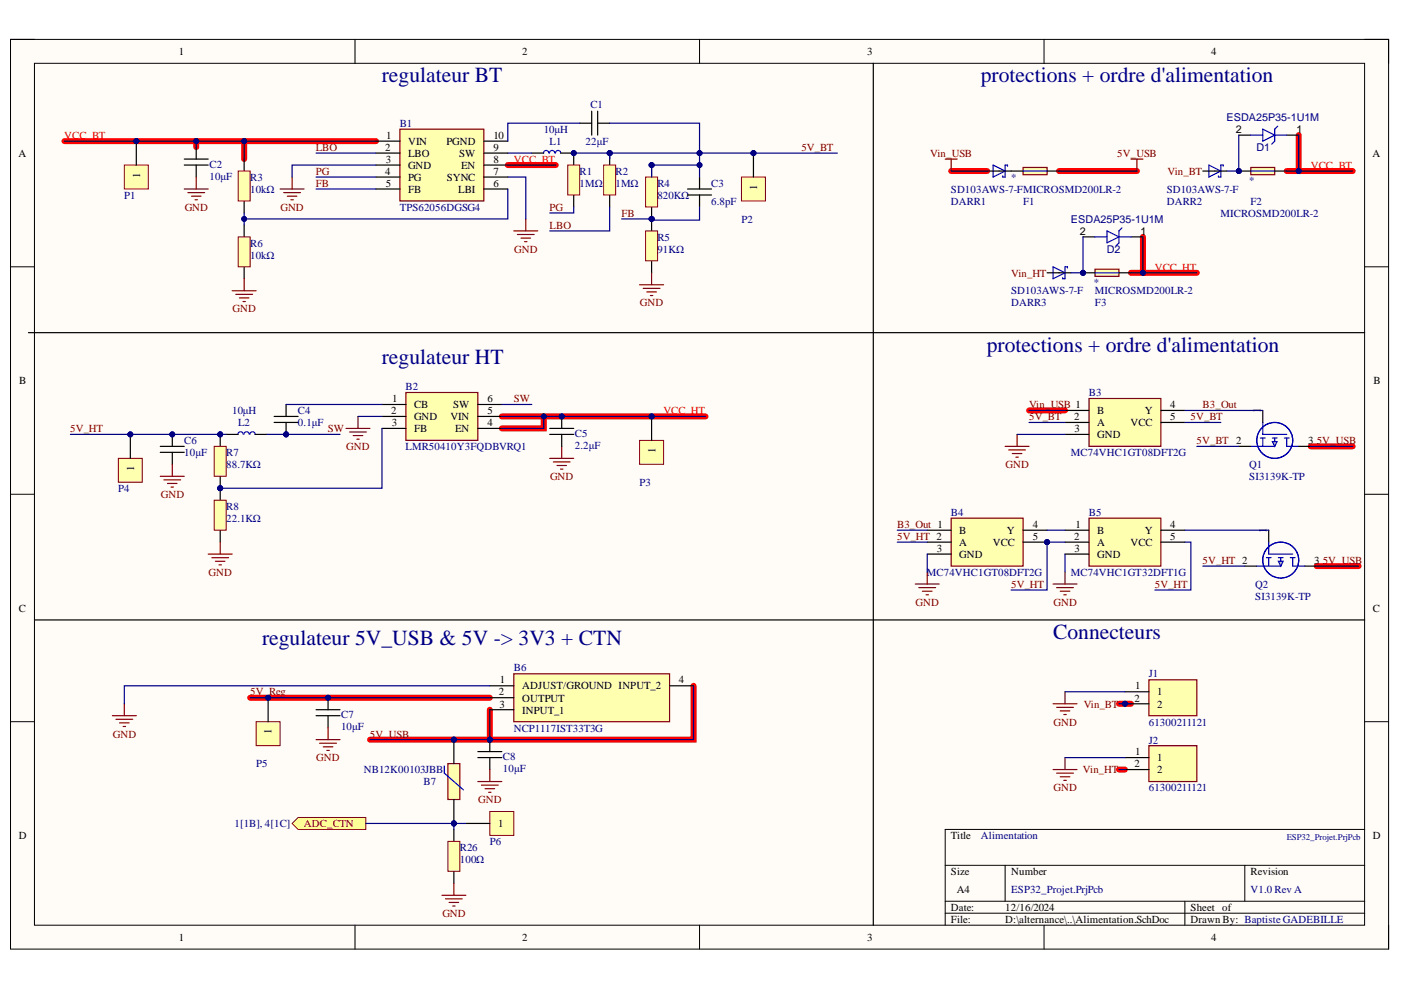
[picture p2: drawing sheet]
<svg xmlns="http://www.w3.org/2000/svg" width="297mm" height="210mm" viewBox="0 0 297 210" stroke-linecap="round" stroke-linejoin="round" font-family="sans-serif">
<defs><g id="words">
<g font-size="4.6" fill="#000080">
<text x="80.9" y="17.5">regulateur BT</text>
<text x="208" y="17.5">protections + ordre d'alimentation</text>
<text x="80.9" y="77.1">regulateur HT</text>
<text x="209.2" y="74.6">protections + ordre d'alimentation</text>
<text x="55.6" y="136.8">regulateur 5V_USB &amp; 5V -&gt; 3V3 + CTN</text>
<text x="223.3" y="135.5">Connecteurs</text>
</g>
<g font-size="2.3">
<text x="37.9" y="11.7">1</text>
<text x="110.7" y="11.7">2</text>
<text x="183.9" y="11.7">3</text>
<text x="256.8" y="11.7">4</text>
<text x="81.9" y="29.5">1</text>
<text x="104.6" y="29.5">10</text>
<text x="262" y="28.2">2</text>
<text x="274.9" y="28.2">1</text>
<text x="3.9" y="33.3">A</text>
<text x="81.7" y="32">2</text>
<text x="81.8" y="34.6">3</text>
<text x="86.5" y="30.8">VIN</text>
<text x="86.5" y="33.3">LBO</text>
<text x="86.5" y="35.8">GND</text>
<text x="94.6" y="30.8">PGND</text>
<text x="97.3" y="33.3">SW</text>
<text x="97.8" y="35.8">EN</text>
<text x="104.6" y="32">9</text>
<text x="104.6" y="34.6">8</text>
<text x="291" y="33.3">A</text>
<text x="29.7" y="37.7" transform="rotate(-90 29.7 37.7)">1</text>
<text x="81.7" y="37.1">4</text>
<text x="81.8" y="39.6">5</text>
<text x="86.5" y="38.4">PG</text>
<text x="86.5" y="40.9">FB</text>
<text x="94.7" y="38.4">SYNC</text>
<text x="97.2" y="40.9">LBI</text>
<text x="104.6" y="37.1">7</text>
<text x="104.6" y="39.6">6</text>
<text x="160.5" y="40.2" transform="rotate(-90 160.5 40.2)">1</text>
<text x="228.9" y="49.8">2</text>
<text x="241.8" y="49.8">1</text>
<text x="4.1" y="81.4">B</text>
<text x="291.2" y="81.4">B</text>
<text x="83" y="87.8">2</text>
<text x="83.1" y="85.2">1</text>
<text x="87.8" y="86.5">CB</text>
<text x="87.8" y="89.1">GND</text>
<text x="95.5" y="89.1">VIN</text>
<text x="96.1" y="86.5">SW</text>
<text x="103.3" y="85.2">6</text>
<text x="103.3" y="87.8">5</text>
<text x="227.7" y="89.1">2</text>
<text x="232.7" y="87.8">B</text>
<text x="242.7" y="87.8">Y</text>
<text x="248.1" y="86.5">4</text>
<text x="248.1" y="89.1">5</text>
<text x="267.2" y="87.5" transform="rotate(-90 267.2 87.5)">1</text>
<text x="83" y="90.4">3</text>
<text x="87.8" y="91.7">FB</text>
<text x="96.5" y="91.7">EN</text>
<text x="103.3" y="90.4">4</text>
<text x="138.9" y="96" transform="rotate(-90 138.9 96)">1</text>
<text x="227.8" y="91.7">3</text>
<text x="232.7" y="90.4">A</text>
<text x="232.7" y="92.9">GND</text>
<text x="239.7" y="90.4">VCC</text>
<text x="277.4" y="94.2">3</text>
<text x="28.4" y="99.9" transform="rotate(-90 28.4 99.9)">1</text>
<text x="203.4" y="113.2">B</text>
<text x="213.5" y="113.2">Y</text>
<text x="219" y="111.9">4</text>
<text x="228" y="111.9">1</text>
<text x="232.7" y="113.2">B</text>
<text x="242.7" y="113.2">Y</text>
<text x="248.1" y="111.9">4</text>
<text x="268.5" y="113" transform="rotate(-90 268.5 113)">1</text>
<text x="198.7" y="117">3</text>
<text x="203.4" y="115.7">A</text>
<text x="203.4" y="118.3">GND</text>
<text x="210.5" y="115.7">VCC</text>
<text x="219" y="114.5">5</text>
<text x="227.7" y="114.5">2</text>
<text x="227.8" y="117">3</text>
<text x="232.7" y="115.7">A</text>
<text x="232.7" y="118.3">GND</text>
<text x="239.7" y="115.7">VCC</text>
<text x="248.1" y="114.5">5</text>
<text x="278.7" y="119.5">3</text>
<text x="4" y="129.7">C</text>
<text x="291.1" y="129.7">C</text>
<text x="105.8" y="147.4">2</text>
<text x="106" y="144.9">1</text>
<text x="110.7" y="146.2">ADJUST/GROUND INPUT_2</text>
<text x="110.7" y="148.8">OUTPUT</text>
<text x="143.9" y="144.9">4</text>
<text x="240.5" y="148.8">2</text>
<text x="240.7" y="146.2">1</text>
<text x="245.3" y="147.4">1</text>
<text x="57.6" y="155.6" transform="rotate(-90 57.6 155.6)">1</text>
<text x="105.9" y="150">3</text>
<text x="110.7" y="151.3">INPUT_1</text>
<text x="245.3" y="150">2</text>
<text x="240.7" y="160.2">1</text>
<text x="245.3" y="161.4">1</text>
<text x="240.5" y="162.7">2</text>
<text x="245.3" y="164">2</text>
<text x="4" y="177.9">D</text>
<text x="105.6" y="175.4">1</text>
<text x="201.6" y="177.9">Title</text>
<text x="291.1" y="177.9">D</text>
<text x="201.6" y="185.5">Size</text>
<text x="214.4" y="185.5">Number</text>
<text x="265.1" y="185.5">Revision</text>
<text x="202.9" y="189.3">A4</text>
<text x="201.6" y="193.1">Date:</text>
<text x="201.6" y="195.7">File:</text>
<text x="213.1" y="193.1">12/16/2024</text>
<text x="213.1" y="195.7">D:\alternance\..\Alimentation.SchDoc</text>
<text x="252.4" y="193.1">Sheet of</text>
<text x="252.4" y="195.7">Drawn By: Baptiste GADEBILLE</text>
<text x="37.9" y="199.5">1</text>
<text x="110.7" y="199.5">2</text>
<text x="183.9" y="199.5">3</text>
<text x="256.8" y="199.5">4</text>
</g>
<g font-size="2.3" fill="#000080">
<text x="125.2" y="22.8">C1</text>
<text x="84.7" y="26.9">B1</text>
<text x="115.3" y="28.1">10μH</text>
<text x="260.1" y="25.7">ESDA25P35-1U1M</text>
<text x="44.4" y="35.6">C2</text>
<text x="116.5" y="30.8">L1</text>
<text x="124.1" y="30.8">22μF</text>
<text x="266.4" y="32">D1</text>
<text x="44.4" y="38.1">10μF</text>
<text x="53" y="38.4">R3</text>
<text x="53" y="40.9">10kΩ</text>
<text x="122.9" y="37.1">R1</text>
<text x="122.9" y="39.6">1MΩ</text>
<text x="130.5" y="37.1">R2</text>
<text x="130.5" y="39.6">1MΩ</text>
<text x="139.4" y="39.6">R4</text>
<text x="150.8" y="39.6">C3</text>
<text x="201.6" y="40.9">SD103AWS-7-FMICROSMD200LR-2</text>
<text x="214.4" y="38.4">*</text>
<text x="247.4" y="40.9">SD103AWS-7-F</text>
<text x="264.9" y="39.1">*</text>
<text x="26.3" y="42.2">P1</text>
<text x="84.7" y="44.7">TPS62056DGSG4</text>
<text x="139.4" y="42.2">820KΩ</text>
<text x="150.8" y="43.4">6.8pF</text>
<text x="157.2" y="47.2">P2</text>
<text x="201.6" y="43.4">DARR1</text>
<text x="216.9" y="43.4">F1</text>
<text x="227.1" y="47.2">ESDA25P35-1U1M</text>
<text x="247.4" y="43.4">DARR2</text>
<text x="258.8" y="46">MICROSMD200LR-2</text>
<text x="265.1" y="43.4">F2</text>
<text x="53" y="52.3">R6</text>
<text x="139.4" y="51">R5</text>
<text x="139.4" y="53.6">91KΩ</text>
<text x="234.7" y="53.6">D2</text>
<text x="53" y="54.8">10kΩ</text>
<text x="214.4" y="65">DARR3</text>
<text x="214.4" y="62.4">SD103AWS-7-F</text>
<text x="231.9" y="60.7">*</text>
<text x="232.1" y="65">F3</text>
<text x="232.1" y="62.4">MICROSMD200LR-2</text>
<text x="86" y="82.7">B2</text>
<text x="230.9" y="84">B3</text>
<text x="49.2" y="87.8">10μH</text>
<text x="63.2" y="87.8">C4</text>
<text x="39.1" y="94.2">C6</text>
<text x="50.5" y="90.4">L2</text>
<text x="63.2" y="90.4">0.1μF</text>
<text x="86" y="95.5">LMR50410Y3FQDBVRQ1</text>
<text x="121.9" y="92.7">C5</text>
<text x="121.9" y="95.2">2.2μF</text>
<text x="39.1" y="96.7">10μF</text>
<text x="48" y="96.7">R7</text>
<text x="48" y="99.3">88.7KΩ</text>
<text x="227.1" y="96.7">MC74VHC1GT08DFT2G</text>
<text x="264.9" y="99.3">Q1</text>
<text x="264.9" y="101.8">SI3139K-TP</text>
<text x="25" y="104.3">P4</text>
<text x="135.6" y="103.1">P3</text>
<text x="48" y="108.1">R8</text>
<text x="48" y="110.7">22.1KΩ</text>
<text x="201.6" y="109.4">B4</text>
<text x="230.9" y="109.4">B5</text>
<text x="196.5" y="122.1">MC74VHC1GT08DFT2G</text>
<text x="227.1" y="122.1">MC74VHC1GT32DFT1G</text>
<text x="266.1" y="124.6">Q2</text>
<text x="266.1" y="127.1">SI3139K-TP</text>
<text x="108.9" y="142.4">B6</text>
<text x="243.6" y="143.6">J1</text>
<text x="72.3" y="152.3">C7</text>
<text x="72.3" y="154.9">10μF</text>
<text x="108.9" y="155.1">NCP1117IST33T3G</text>
<text x="243.6" y="153.8">61300211121</text>
<text x="106.6" y="161.2">C8</text>
<text x="243.6" y="157.6">J2</text>
<text x="54.3" y="162.7">P5</text>
<text x="77.1" y="164">NB12K00103JBB</text>
<text x="89.8" y="166.5">B7</text>
<text x="106.6" y="163.7">10μF</text>
<text x="243.6" y="167.8">61300211121</text>
<text x="49.7" y="175.4">1[1B], 4[1C]</text>
<text x="103.9" y="179.2">P6</text>
<text x="208" y="177.9">Alimentation</text>
<text x="97.5" y="180.5">R26</text>
<text x="97.5" y="183">100Ω</text>
<text x="214.4" y="189.3">ESP32_Projet.PrjPcb</text>
<text x="265.1" y="189.3">V1.0 Rev A</text>
</g>
<g font-size="2.3" fill="#f00">
<text x="13.6" y="29.5">VCC_BT</text>
<text x="108.9" y="34.6">VCC_BT</text>
<text x="277.9" y="35.8">VCC_BT</text>
<text x="244.8" y="57.4">VCC_HT</text>
<text x="140.6" y="87.8">VCC_HT</text>
</g>
<g font-size="2.3" fill="#800000">
<text x="67" y="32">LBO</text>
<text x="169.9" y="32">5V_BT</text>
<text x="197.2" y="33.3">Vin_USB</text>
<text x="236.9" y="33.3">5V_USB</text>
<text x="67" y="37.1">PG</text>
<text x="67" y="39.6">FB</text>
<text x="247.5" y="37.1">Vin_BT</text>
<text x="39.2" y="44.7">GND</text>
<text x="59.5" y="44.7">GND</text>
<text x="116.5" y="44.7">PG</text>
<text x="131.8" y="46">FB</text>
<text x="109" y="53.6">GND</text>
<text x="116.5" y="48.5">LBO</text>
<text x="214.4" y="58.6">Vin_HT</text>
<text x="135.7" y="65">GND</text>
<text x="49.3" y="66.2">GND</text>
<text x="108.9" y="85.2">SW</text>
<text x="218.2" y="89.1">5V_BT</text>
<text x="218.2" y="86.5">Vin_USB 1</text>
<text x="252.4" y="89.1">5V_BT</text>
<text x="255" y="86.5">B3_Out</text>
<text x="14.9" y="91.7">5V_HT</text>
<text x="69.5" y="91.7">SW</text>
<text x="73.4" y="95.5">GND</text>
<text x="253.7" y="94.2">5V_BT 2</text>
<text x="279.2" y="94.2">5V_USB</text>
<text x="116.6" y="101.8">GND</text>
<text x="213.2" y="99.3">GND</text>
<text x="34.1" y="105.6">GND</text>
<text x="190.2" y="111.9">B3_Out 1</text>
<text x="190.2" y="114.5">5V_HT 2</text>
<text x="255" y="119.5">5V_HT 2</text>
<text x="280.4" y="119.5">5V_USB</text>
<text x="44.2" y="122.1">GND</text>
<text x="214.4" y="124.6">5V_HT</text>
<text x="244.8" y="124.6">5V_HT</text>
<text x="194.1" y="128.4">GND</text>
<text x="223.4" y="128.4">GND</text>
<text x="53" y="147.4">5V_Reg</text>
<text x="223.4" y="153.8">GND</text>
<text x="229.8" y="150">Vin_BT</text>
<text x="23.9" y="156.4">GND</text>
<text x="67.1" y="161.4">GND</text>
<text x="78.4" y="156.4">5V_USB</text>
<text x="223.4" y="167.8">GND</text>
<text x="229.6" y="164">Vin_HT</text>
<text x="101.4" y="170.3">GND</text>
<text x="64.4" y="175.4">ADC_CTN</text>
<text x="93.8" y="194.4">GND</text>
</g>
<text font-size="1.9" fill="#000080" x="272.8" y="178">ESP32_Projet.PrjPcb</text>
</g></defs>
<path d="M2.2 8.4h292.2v192.8h-292.2z" fill-rule="evenodd" fill="#fffcf8"/>
<path d="M2.2 8.4h292.2v192.8h-292.2z" fill="none" stroke="#000" stroke-width=".21"/>
<path d="M7.3 13.4h282v182.8h-282z" fill-rule="evenodd" fill="#fffcf8"/>
<g fill="none" stroke="#000" stroke-width=".21">
<path d="M2.2 8.3h5.1M7.3 13.4h282v182.8h-282zM75.3 8.3v5.1M148.3 8.3v5.1M221.4 8.4v5M289.3 8.4h5.1v5M2.2 56.6h5.1M289.3 56.6h5.1M2.2 104.8h5.1M289.3 104.8h5.1M2.2 153h5.1M289.3 153h5.1"/>
<path d="M289.3 175.9h-88.9v20.3M75.3 196.2v5M148.3 196.2v5M200.4 183.5h88.9M200.4 191.1h88.9M200.4 193.6h88.9M213.1 183.5v7.6M221.4 196.2v5M251.2 191.1v5.1M263.9 183.5v7.6M294.4 196.2v5"/>
</g>
<g fill="none" stroke="#f00" stroke-width="1.3">
<path d="M13.7 29.9h66M41.6 29.9v1.3M51.8 29.9v3.8M107.7 35h10.1M201.7 36.3h7.6M224.5 36.3h16.6M275.4 28.7v7.6h-2.6M275.4 36.3h11.4M242.3 50.2v7.6h-2.5M242.3 57.8h11.5M106.4 88.3h43.2M115.3 88.3v2.5h-8.9"/>
<path d="M218.2 87h7.6M277.9 94.6h8.9M279.2 120h8.9M53 147.9h50.9M78.4 156.8h25.5M103.9 150.5v6.3M147 145.4v11.4h-43.1M237.2 149.2h2.6M237.2 163.2h1.3"/>
</g>
<path d="M210.6 35l2.5 1.3-2.5 1.2zM213.6 35.3v-.3h-.5v2.5h-.5v-.2" fill="none" stroke="#00f" stroke-width=".25"/>
<path d="M209.3 36.3h5.1" fill="none" stroke="#000" stroke-width=".25"/>
<path d="M216.9 35.5h5.1v1.5h-5.1z" fill-rule="evenodd" fill="#ffffb0"/>
<path d="M216.9 35.5h5.1v1.5h-5.1z" fill="none" stroke="#800000" stroke-width=".25"/>
<path d="M216.9 36.3h5.1M256.3 35l2.5 1.3-2.5 1.2zM259.3 35.3v-.3h-.5v2.5h-.5v-.2M265.2 28.7h2.5M267.7 27.4l2.6 1.3-2.6 1.2zM270.3 28.7h2.5M270.9 26.8l-.6 .6v2.5l-.7 .7" fill="none" stroke="#00f" stroke-width=".25"/>
<path d="M214.4 36.3h2.5M222 36.3h2.5M255 36.3h5.1M262.6 28.7h2.6M272.8 28.7h2.6" fill="none" stroke="#000" stroke-width=".25"/>
<circle cx="262.6" cy="36.3" r=".51" fill="#000080"/>
<circle cx="262.6" cy="36.3" r=".51" fill="none" stroke="#000080" stroke-width=".21"/>
<path d="M265.2 35.5h5.1v1.5h-5.1z" fill-rule="evenodd" fill="#ffffb0"/>
<path d="M265.2 35.5h5.1v1.5h-5.1z" fill="none" stroke="#800000" stroke-width=".25"/>
<path d="M265.2 36.3h5.1" fill="none" stroke="#00f" stroke-width=".25"/>
<path d="M262.6 36.3h2.6" fill="none" stroke="#000" stroke-width=".25"/>
<circle cx="262.6" cy="36.3" r=".51" fill="#000080"/>
<circle cx="262.6" cy="36.3" r=".51" fill="none" stroke="#000080" stroke-width=".21"/>
<path d="M270.3 36.3h2.5M222 57.8h5.1M229.6 50.2h2.6M239.8 50.2h2.5" fill="none" stroke="#000" stroke-width=".25"/>
<path d="M223.3 56.6l2.5 1.2-2.5 1.3zM226.3 56.8v-.2h-.5v2.5h-.5v-.2M232.2 50.2h2.5M234.7 49l2.5 1.2-2.5 1.3zM237.2 50.2h2.6M237.9 48.3l-.7 .7v2.5l-.6 .6" fill="none" stroke="#00f" stroke-width=".25"/>
<circle cx="229.6" cy="57.8" r=".51" fill="#000080"/>
<circle cx="229.6" cy="57.8" r=".51" fill="none" stroke="#000080" stroke-width=".21"/>
<path d="M232.2 57.1h5v1.5h-5z" fill-rule="evenodd" fill="#ffffb0"/>
<path d="M232.2 57.1h5v1.5h-5z" fill="none" stroke="#800000" stroke-width=".25"/>
<path d="M232.2 57.8h5" fill="none" stroke="#00f" stroke-width=".25"/>
<path d="M229.6 57.8h2.6" fill="none" stroke="#000" stroke-width=".25"/>
<circle cx="229.6" cy="57.8" r=".51" fill="#000080"/>
<circle cx="229.6" cy="57.8" r=".51" fill="none" stroke="#000080" stroke-width=".21"/>
<path d="M51.8 47.7v2.5M51.8 56.6v2.5M237.2 57.8h2.6" fill="none" stroke="#000" stroke-width=".25"/>
<path d="M50.5 50.2h2.5v6.4h-2.5z" fill-rule="evenodd" fill="#ffffb0"/>
<path d="M50.5 50.2h2.5v6.4h-2.5z" fill="none" stroke="#800000" stroke-width=".21"/>
<path d="M41.6 37.5v2.6M39.1 40.1h5M39.8 40.8h3.6M40.6 41.6h2M41.3 42.4h.6M51.8 59.1v2.5M49.2 61.6h5.1M50 62.4h3.5M50.8 63.2h2M51.5 63.9h.5" fill="none" stroke="#800000" stroke-width=".25"/>
<path d="M39.1 33.7h5M39.1 35h5M41.6 31.2v2.5M41.6 35v2.5" fill="none" stroke="#000" stroke-width=".25"/>
<path d="M84.8 27.4h17.8v15.2h-17.8z" fill-rule="evenodd" fill="#ffffb0"/>
<path d="M84.8 27.4h17.8v15.2h-17.8z" fill="none" stroke="#800000" stroke-width=".25"/>
<path d="M51.8 33.7v2.6M79.7 29.9h5.1M79.7 32.5h5.1M79.7 35h5.1M79.7 37.5h5.1M102.6 29.9h5.1M102.6 32.5h5.1M102.6 35h5.1M102.6 37.5h5.1M51.8 42.6v2.6M79.7 40.1h5.1M102.6 40.1h5.1" fill="none" stroke="#000" stroke-width=".25"/>
<path d="M50.5 36.3h2.5v6.3h-2.5z" fill-rule="evenodd" fill="#ffffb0"/>
<path d="M50.5 36.3h2.5v6.3h-2.5z" fill="none" stroke="#800000" stroke-width=".21"/>
<path d="M61.9 37.5v2.6M59.4 40.1h5.1M60.2 40.8h3.5M60.9 41.6h2M61.7 42.4h.5" fill="none" stroke="#800000" stroke-width=".25"/>
<path d="M116.4 32.5a.56 .56 0 0 0-.6-.6 .56 .56 0 0 0-.6 .6M117.6 32.5a.56 .56 0 0 0-.5-.6 .56 .56 0 0 0-.6 .6M118.9 32.5a.56 .56 0 0 0-.6-.6 .56 .56 0 0 0-.5 .6" fill="none" stroke="#00f" stroke-width=".25"/>
<path d="M112.7 32.5h2.6M118.8 32.5h2.6" fill="none" stroke="#000" stroke-width=".25"/>
<circle cx="121.6" cy="32.5" r=".51" fill="#000080"/>
<circle cx="121.6" cy="32.5" r=".51" fill="none" stroke="#000080" stroke-width=".21"/>
<path d="M121.6 32.5v2.5" fill="none" stroke="#000" stroke-width=".25"/>
<circle cx="121.6" cy="32.5" r=".51" fill="#000080"/>
<circle cx="121.6" cy="32.5" r=".51" fill="none" stroke="#000080" stroke-width=".21"/>
<path d="M121.6 41.3v2.6" fill="none" stroke="#000" stroke-width=".25"/>
<path d="M120.4 35h2.5v6.3h-2.5z" fill-rule="evenodd" fill="#ffffb0"/>
<path d="M120.4 35h2.5v6.3h-2.5z" fill="none" stroke="#800000" stroke-width=".21"/>
<circle cx="129.3" cy="32.5" r=".51" fill="#000080"/>
<circle cx="129.3" cy="32.5" r=".51" fill="none" stroke="#000080" stroke-width=".21"/>
<path d="M129.3 32.5v2.5" fill="none" stroke="#000" stroke-width=".25"/>
<circle cx="129.3" cy="32.5" r=".51" fill="#000080"/>
<circle cx="129.3" cy="32.5" r=".51" fill="none" stroke="#000080" stroke-width=".21"/>
<path d="M129.3 41.3v2.6" fill="none" stroke="#000" stroke-width=".25"/>
<path d="M128 35h2.5v6.3h-2.5z" fill-rule="evenodd" fill="#ffffb0"/>
<path d="M128 35h2.5v6.3h-2.5z" fill="none" stroke="#800000" stroke-width=".21"/>
<path d="M108.9 49h5.1M109.7 49.7h3.6M110.5 50.5h2M111.2 51.2h.5M111.5 46.4v2.6" fill="none" stroke="#800000" stroke-width=".25"/>
<circle cx="138.2" cy="35" r=".51" fill="#000080"/>
<circle cx="138.2" cy="35" r=".51" fill="none" stroke="#000080" stroke-width=".21"/>
<circle cx="138.2" cy="46.4" r=".51" fill="#000080"/>
<circle cx="138.2" cy="46.4" r=".51" fill="none" stroke="#000080" stroke-width=".21"/>
<path d="M138.2 35v2.5" fill="none" stroke="#000" stroke-width=".25"/>
<circle cx="138.2" cy="35" r=".51" fill="#000080"/>
<circle cx="138.2" cy="35" r=".51" fill="none" stroke="#000080" stroke-width=".21"/>
<path d="M138.2 43.9v2.5" fill="none" stroke="#000" stroke-width=".25"/>
<circle cx="138.2" cy="46.4" r=".51" fill="#000080"/>
<circle cx="138.2" cy="46.4" r=".51" fill="none" stroke="#000080" stroke-width=".21"/>
<path d="M136.9 37.5h2.5v6.4h-2.5z" fill-rule="evenodd" fill="#ffffb0"/>
<path d="M136.9 37.5h2.5v6.4h-2.5z" fill="none" stroke="#800000" stroke-width=".21"/>
<circle cx="138.2" cy="46.4" r=".51" fill="#000080"/>
<circle cx="138.2" cy="46.4" r=".51" fill="none" stroke="#000080" stroke-width=".21"/>
<path d="M138.2 46.4v2.6" fill="none" stroke="#000" stroke-width=".25"/>
<circle cx="138.2" cy="46.4" r=".51" fill="#000080"/>
<circle cx="138.2" cy="46.4" r=".51" fill="none" stroke="#000080" stroke-width=".21"/>
<path d="M138.2 55.3v2.5" fill="none" stroke="#000" stroke-width=".25"/>
<path d="M136.9 49h2.5v6.3h-2.5z" fill-rule="evenodd" fill="#ffffb0"/>
<path d="M136.9 49h2.5v6.3h-2.5z" fill="none" stroke="#800000" stroke-width=".21"/>
<path d="M138.2 57.8v2.6M135.6 60.4h5.1M136.4 61.1h3.5M137.1 61.9h2.1M137.9 62.7h.5" fill="none" stroke="#800000" stroke-width=".25"/>
<path d="M122.9 26.1h2.5M125.4 23.6v5.1M126.7 26.1h2.6M126.7 23.6v5.1M148.3 37.5v2.6M145.8 41.3h5.1M145.8 40.1h5.1M148.3 41.3v2.6M6 70.5h283.3" fill="none" stroke="#000" stroke-width=".25"/>
<path d="M86.1 83.2h15.2v10.2h-15.2z" fill-rule="evenodd" fill="#ffffb0"/>
<path d="M86.1 83.2h15.2v10.2h-15.2z" fill="none" stroke="#800000" stroke-width=".25"/>
<path d="M81 85.8h5.1M81 88.3h5.1M81 90.8h5.1M101.3 85.8h5.1M101.3 88.3h5.1M101.3 90.8h5.1" fill="none" stroke="#000" stroke-width=".25"/>
<circle cx="46.7" cy="92.1" r=".51" fill="#000080"/>
<circle cx="46.7" cy="92.1" r=".51" fill="none" stroke="#000080" stroke-width=".21"/>
<circle cx="46.7" cy="103.5" r=".51" fill="#000080"/>
<circle cx="46.7" cy="103.5" r=".51" fill="none" stroke="#000080" stroke-width=".21"/>
<path d="M46.7 92.1v2.5" fill="none" stroke="#000" stroke-width=".25"/>
<circle cx="46.7" cy="92.1" r=".51" fill="#000080"/>
<circle cx="46.7" cy="92.1" r=".51" fill="none" stroke="#000080" stroke-width=".21"/>
<path d="M46.7 101v2.5" fill="none" stroke="#000" stroke-width=".25"/>
<circle cx="46.7" cy="103.5" r=".51" fill="#000080"/>
<circle cx="46.7" cy="103.5" r=".51" fill="none" stroke="#000080" stroke-width=".21"/>
<path d="M45.4 94.6h2.6v6.4h-2.6z" fill-rule="evenodd" fill="#ffffb0"/>
<path d="M45.4 94.6h2.6v6.4h-2.6z" fill="none" stroke="#800000" stroke-width=".21"/>
<circle cx="46.7" cy="103.5" r=".51" fill="#000080"/>
<circle cx="46.7" cy="103.5" r=".51" fill="none" stroke="#000080" stroke-width=".21"/>
<path d="M46.7 103.5v2.6" fill="none" stroke="#000" stroke-width=".25"/>
<circle cx="46.7" cy="103.5" r=".51" fill="#000080"/>
<circle cx="46.7" cy="103.5" r=".51" fill="none" stroke="#000080" stroke-width=".21"/>
<path d="M46.7 112.4v2.5" fill="none" stroke="#000" stroke-width=".25"/>
<path d="M45.4 106.1h2.6v6.3h-2.6z" fill-rule="evenodd" fill="#ffffb0"/>
<path d="M45.4 106.1h2.6v6.3h-2.6z" fill="none" stroke="#800000" stroke-width=".21"/>
<path d="M116.6 97.2h5M117.3 97.9h3.6M118.1 98.7h2M118.8 99.5h.5M119.1 94.6v2.6" fill="none" stroke="#800000" stroke-width=".25"/>
<circle cx="119.1" cy="88.3" r=".51" fill="#000080"/>
<circle cx="119.1" cy="88.3" r=".51" fill="none" stroke="#000080" stroke-width=".21"/>
<path d="M119.1 88.3v2.5" fill="none" stroke="#000" stroke-width=".25"/>
<circle cx="119.1" cy="88.3" r=".51" fill="#000080"/>
<circle cx="119.1" cy="88.3" r=".51" fill="none" stroke="#000080" stroke-width=".21"/>
<path d="M116.6 90.8h5M116.6 92.1h5M119.1 92.1v2.5" fill="none" stroke="#000" stroke-width=".25"/>
<path d="M73.4 90.8h5M74.1 91.6h3.6M74.9 92.4h2M75.6 93.1h.6M75.9 88.3v2.5" fill="none" stroke="#800000" stroke-width=".25"/>
<circle cx="60.7" cy="92.1" r=".51" fill="#000080"/>
<circle cx="60.7" cy="92.1" r=".51" fill="none" stroke="#000080" stroke-width=".21"/>
<path d="M60.7 85.8v2.5M60.7 89.6v2.5" fill="none" stroke="#000" stroke-width=".25"/>
<circle cx="60.7" cy="92.1" r=".51" fill="#000080"/>
<circle cx="60.7" cy="92.1" r=".51" fill="none" stroke="#000080" stroke-width=".21"/>
<path d="M48 92.1h2.5M54.1 92.1h2.5M58.1 88.3h5.1M58.1 89.6h5.1" fill="none" stroke="#000" stroke-width=".25"/>
<path d="M51.6 92.1a.56 .56 0 0 0-.6-.6 .56 .56 0 0 0-.6 .6M52.8 92.1a.56 .56 0 0 0-.5-.6 .56 .56 0 0 0-.6 .6M54.1 92.1a.56 .56 0 0 0-.6-.6 .56 .56 0 0 0-.5 .6" fill="none" stroke="#00f" stroke-width=".25"/>
<path d="M44.1 117.5h5.1M44.9 118.2h3.6M45.7 119h2M46.4 119.8h.5M46.7 114.9v2.6" fill="none" stroke="#800000" stroke-width=".25"/>
<circle cx="36.5" cy="92.1" r=".51" fill="#000080"/>
<circle cx="36.5" cy="92.1" r=".51" fill="none" stroke="#000080" stroke-width=".21"/>
<path d="M36.5 92.1v2.5" fill="none" stroke="#000" stroke-width=".25"/>
<circle cx="36.5" cy="92.1" r=".51" fill="#000080"/>
<circle cx="36.5" cy="92.1" r=".51" fill="none" stroke="#000080" stroke-width=".21"/>
<path d="M185.2 13.4v182.8M34 94.6h5.1M34 95.9h5.1M36.5 95.9v2.5M7.3 131.4h282" fill="none" stroke="#000" stroke-width=".25"/>
<path d="M36.5 98.4v2.6M34 101h5.1M34.7 101.7h3.6M35.5 102.5h2M36.3 103.3h.5" fill="none" stroke="#800000" stroke-width=".25"/>
<path d="M108.9 142.9h33.1v10.1h-33.1z" fill-rule="evenodd" fill="#ffffb0"/>
<path d="M23.8 151.7h5.1M24.6 152.5h3.5M25.3 153.3h2.1M26.1 154h.5M26.4 149.2v2.5M108.9 142.9h33.1v10.1h-33.1z" fill="none" stroke="#800000" stroke-width=".25"/>
<path d="M103.9 145.4h5M103.9 147.9h5M103.9 150.5h5M142 145.4h5" fill="none" stroke="#000" stroke-width=".25"/>
<circle cx="56.8" cy="147.9" r=".51" fill="#000080"/>
<circle cx="56.8" cy="147.9" r=".51" fill="none" stroke="#000080" stroke-width=".21"/>
<path d="M54.3 153h5.1v5.1h-5.1z" fill-rule="evenodd" fill="#ffffb0"/>
<path d="M54.3 153h5.1v5.1h-5.1z" fill="none" stroke="#800000" stroke-width=".21"/>
<path d="M56.8 147.9v5.1" fill="none" stroke="#000" stroke-width=".25"/>
<circle cx="56.8" cy="147.9" r=".51" fill="#000080"/>
<circle cx="56.8" cy="147.9" r=".51" fill="none" stroke="#000080" stroke-width=".21"/>
<circle cx="69.6" cy="147.9" r=".51" fill="#000080"/>
<circle cx="69.6" cy="147.9" r=".51" fill="none" stroke="#000080" stroke-width=".21"/>
<path d="M69.6 147.9v2.6" fill="none" stroke="#000" stroke-width=".25"/>
<circle cx="69.6" cy="147.9" r=".51" fill="#000080"/>
<circle cx="69.6" cy="147.9" r=".51" fill="none" stroke="#000080" stroke-width=".21"/>
<path d="M67 150.5h5.1M67 151.7h5.1M69.6 151.7v2.6" fill="none" stroke="#000" stroke-width=".25"/>
<circle cx="103.9" cy="156.8" r=".51" fill="#000080"/>
<circle cx="103.9" cy="156.8" r=".51" fill="none" stroke="#000080" stroke-width=".21"/>
<path d="M103.9 156.8v2.6" fill="none" stroke="#000" stroke-width=".25"/>
<circle cx="103.9" cy="156.8" r=".51" fill="#000080"/>
<circle cx="103.9" cy="156.8" r=".51" fill="none" stroke="#000080" stroke-width=".21"/>
<path d="M101.3 159.4h5.1M101.3 160.6h5.1M103.9 160.6v2.6" fill="none" stroke="#000" stroke-width=".25"/>
<path d="M67 156.8h5.1M67.8 157.6h3.5M68.5 158.3h2.1M69.3 159.1h.5M69.6 154.3v2.5M101.3 165.7h5.1M102.1 166.5h3.5M102.8 167.2h2.1M103.6 168h.5M103.9 163.2v2.5" fill="none" stroke="#800000" stroke-width=".25"/>
<circle cx="27.6" cy="92.1" r=".51" fill="#000080"/>
<circle cx="27.6" cy="92.1" r=".51" fill="none" stroke="#000080" stroke-width=".21"/>
<path d="M25.1 97.2h5.1v5.1h-5.1z" fill-rule="evenodd" fill="#ffffb0"/>
<path d="M25.1 97.2h5.1v5.1h-5.1z" fill="none" stroke="#800000" stroke-width=".21"/>
<path d="M27.6 92.1v5.1" fill="none" stroke="#000" stroke-width=".25"/>
<circle cx="27.6" cy="92.1" r=".51" fill="#000080"/>
<circle cx="27.6" cy="92.1" r=".51" fill="none" stroke="#000080" stroke-width=".21"/>
<circle cx="28.9" cy="29.9" r=".51" fill="#000080"/>
<circle cx="28.9" cy="29.9" r=".51" fill="none" stroke="#000080" stroke-width=".21"/>
<path d="M26.4 35h5v5.1h-5z" fill-rule="evenodd" fill="#ffffb0"/>
<path d="M26.4 35h5v5.1h-5z" fill="none" stroke="#800000" stroke-width=".21"/>
<path d="M28.9 29.9v5.1" fill="none" stroke="#000" stroke-width=".25"/>
<circle cx="28.9" cy="29.9" r=".51" fill="#000080"/>
<circle cx="28.9" cy="29.9" r=".51" fill="none" stroke="#000080" stroke-width=".21"/>
<circle cx="159.7" cy="32.5" r=".51" fill="#000080"/>
<circle cx="159.7" cy="32.5" r=".51" fill="none" stroke="#000080" stroke-width=".21"/>
<path d="M157.2 37.5h5.1v5.1h-5.1z" fill-rule="evenodd" fill="#ffffb0"/>
<path d="M157.2 37.5h5.1v5.1h-5.1z" fill="none" stroke="#800000" stroke-width=".21"/>
<path d="M159.7 32.5v5" fill="none" stroke="#000" stroke-width=".25"/>
<circle cx="159.7" cy="32.5" r=".51" fill="#000080"/>
<circle cx="159.7" cy="32.5" r=".51" fill="none" stroke="#000080" stroke-width=".21"/>
<circle cx="138.2" cy="88.3" r=".51" fill="#000080"/>
<circle cx="138.2" cy="88.3" r=".51" fill="none" stroke="#000080" stroke-width=".21"/>
<path d="M135.6 93.4h5.1v5h-5.1z" fill-rule="evenodd" fill="#ffffb0"/>
<path d="M135.6 93.4h5.1v5h-5.1z" fill="none" stroke="#800000" stroke-width=".21"/>
<path d="M138.2 88.3v5.1" fill="none" stroke="#000" stroke-width=".25"/>
<circle cx="138.2" cy="88.3" r=".51" fill="#000080"/>
<circle cx="138.2" cy="88.3" r=".51" fill="none" stroke="#000080" stroke-width=".21"/>
<path d="M103.9 172.1h5v5h-5z" fill-rule="evenodd" fill="#ffffb0"/>
<path d="M103.9 172.1h5v5h-5z" fill="none" stroke="#800000" stroke-width=".21"/>
<path d="M98.8 174.6h5.1" fill="none" stroke="#000" stroke-width=".25"/>
<circle cx="96.2" cy="156.8" r=".51" fill="#000080"/>
<circle cx="96.2" cy="156.8" r=".51" fill="none" stroke="#000080" stroke-width=".21"/>
<circle cx="96.2" cy="174.6" r=".51" fill="#000080"/>
<circle cx="96.2" cy="174.6" r=".51" fill="none" stroke="#000080" stroke-width=".21"/>
<path d="M95 161.9h2.5v7.6h-2.5z" fill-rule="evenodd" fill="#ffffb0"/>
<path d="M95 161.9h2.5v7.6h-2.5z" fill="none" stroke="#800000" stroke-width=".25"/>
<path d="M94.2 162.4v1.5l4.1 3.6" fill="none" stroke="#00f" stroke-width=".25"/>
<path d="M96.2 156.8v5.1" fill="none" stroke="#000" stroke-width=".25"/>
<circle cx="96.2" cy="156.8" r=".51" fill="#000080"/>
<circle cx="96.2" cy="156.8" r=".51" fill="none" stroke="#000080" stroke-width=".21"/>
<path d="M96.2 169.5v5.1" fill="none" stroke="#000" stroke-width=".25"/>
<circle cx="96.2" cy="174.6" r=".51" fill="#000080"/>
<circle cx="96.2" cy="174.6" r=".51" fill="none" stroke="#000080" stroke-width=".21"/>
<path d="M230.9 84.5h15.2v10.1h-15.2z" fill-rule="evenodd" fill="#ffffb0"/>
<path d="M230.9 84.5h15.2v10.1h-15.2z" fill="none" stroke="#800000" stroke-width=".25"/>
<path d="M225.8 87h5.1M225.8 89.6h5.1M225.8 92.1h5.1M246.1 87h5.1M246.1 89.6h5.1" fill="none" stroke="#000" stroke-width=".25"/>
<path d="M230.9 109.9h15.2v10.1h-15.2z" fill-rule="evenodd" fill="#ffffb0"/>
<path d="M230.9 109.9h15.2v10.1h-15.2z" fill="none" stroke="#800000" stroke-width=".25"/>
<path d="M225.8 112.4h5.1M225.8 114.9h5.1M225.8 117.5h5.1M246.1 112.4h5.1M246.1 114.9h5.1" fill="none" stroke="#000" stroke-width=".25"/>
<circle cx="222" cy="114.9" r=".51" fill="#000080"/>
<circle cx="222" cy="114.9" r=".51" fill="none" stroke="#000080" stroke-width=".21"/>
<path d="M201.7 109.9h15.2v10.1h-15.2z" fill-rule="evenodd" fill="#ffffb0"/>
<path d="M201.7 109.9h15.2v10.1h-15.2z" fill="none" stroke="#800000" stroke-width=".25"/>
<path d="M196.6 112.4h5.1M196.6 114.9h5.1M196.6 117.5h5.1M216.9 112.4h5.1M216.9 114.9h5.1" fill="none" stroke="#000" stroke-width=".25"/>
<circle cx="222" cy="114.9" r=".51" fill="#000080"/>
<circle cx="222" cy="114.9" r=".51" fill="none" stroke="#000080" stroke-width=".21"/>
<g fill="none" stroke="#800000" stroke-width=".25">
<path d="M213.1 94.6h5.1M213.9 95.4h3.5M214.6 96.2h2.1M215.4 96.9h.5M215.6 92.1v2.5M194 123.8h5.1M194.8 124.6h3.6M195.6 125.3h2M196.3 126.1h.5M196.6 121.3v2.5M223.3 123.8h5.1M224 124.6h3.6"/>
<path d="M224.8 125.3h2M225.5 126.1h.6M225.8 121.3v2.5"/>
</g>
<g fill="none" stroke="#00f" stroke-width=".25">
<path d="M268.5 118.2h1M269 114.9v2.6h5.1M269 118.2v1.8M271 118.2h1.1M271.5 118.2v1.8h-5M273.6 118.2h1M274.1 118.2v1.8h2.5"/>
<circle cx="271.5" cy="118.8" r="3.8"/>
</g>
<path d="M271 119h1.1l-.6 1z" fill="#c0c0c0"/>
<g fill="none" stroke="#00f" stroke-width=".25">
<path d="M267.2 92.9h1M267.7 89.6v2.5h5.1M267.7 92.9v1.7M269.8 92.9h1M270.3 92.9v1.7h-5.1M272.3 92.9h1M272.8 92.9v1.7h2.6M271 119h1.1l-.6 1z"/>
<circle cx="270.3" cy="93.4" r="3.8"/>
</g>
<path d="M269 112.4v2.5M263.9 120h2.6M276.6 120h2.6" fill="none" stroke="#000" stroke-width=".25"/>
<path d="M269.8 93.6h1l-.5 1z" fill="#c0c0c0"/>
<path d="M269.8 93.6h1l-.5 1z" fill="none" stroke="#00f" stroke-width=".25"/>
<path d="M262.6 94.6h2.6M267.7 87v2.6M275.4 94.6h2.5" fill="none" stroke="#000" stroke-width=".25"/>
<path d="M61.9 174.6l1.3-1.3h14.4v2.6h-14.4z" fill-rule="evenodd" fill="#ffff80"/>
<path d="M61.9 174.6l1.3-1.3h14.4v2.6h-14.4z" fill="none" stroke="#800000" stroke-width=".21"/>
<circle cx="238.5" cy="149.2" r=".51" fill="#000080"/>
<circle cx="238.5" cy="149.2" r=".51" fill="none" stroke="#000080" stroke-width=".21"/>
<path d="M243.6 144.1h10.2v7.6h-10.2z" fill-rule="evenodd" fill="#ffffb0"/>
<path d="M243.6 144.1h10.2v7.6h-10.2z" fill="none" stroke="#800000" stroke-width=".25"/>
<path d="M238.5 146.7h5.1M238.5 149.2h5.1" fill="none" stroke="#000" stroke-width=".25"/>
<circle cx="238.5" cy="149.2" r=".51" fill="#000080"/>
<circle cx="238.5" cy="149.2" r=".51" fill="none" stroke="#000080" stroke-width=".21"/>
<path d="M243.6 158.1h10.2v7.6h-10.2z" fill-rule="evenodd" fill="#ffffb0"/>
<g fill="none" stroke="#800000" stroke-width=".25">
<path d="M200.4 33.7h2.5M201.7 33.7v2.6M239.8 33.7h2.5M241.1 33.7v2.6M223.3 149.2h5.1M224 150h3.6M224.8 150.7h2M225.5 151.5h.6M225.8 146.7v2.5M243.6 158.1h10.2v7.6h-10.2zM223.3 163.2h5.1M224 163.9h3.6"/>
<path d="M224.8 164.7h2M225.5 165.5h.6M225.8 160.6v2.6"/>
</g>
<path d="M96.2 175.9v2.5M238.5 160.6h5.1M238.5 163.2h5.1M96.2 184.7v2.6" fill="none" stroke="#000" stroke-width=".25"/>
<path d="M95 178.4h2.5v6.3h-2.5z" fill-rule="evenodd" fill="#ffffb0"/>
<path d="M95 178.4h2.5v6.3h-2.5z" fill="none" stroke="#800000" stroke-width=".21"/>
<path d="M224.5 36.3h16.6M260.1 36.3h2.5" fill="none" stroke="#000080" stroke-width=".25"/>
<circle cx="262.6" cy="36.3" r=".51" fill="#000080"/>
<circle cx="262.6" cy="36.3" r=".51" fill="none" stroke="#000080" stroke-width=".21"/>
<path d="M262.6 28.7v7.6" fill="none" stroke="#000080" stroke-width=".25"/>
<circle cx="262.6" cy="36.3" r=".51" fill="#000080"/>
<circle cx="262.6" cy="36.3" r=".51" fill="none" stroke="#000080" stroke-width=".21"/>
<path d="M275.4 28.7v7.6h-2.6" fill="none" stroke="#000080" stroke-width=".25"/>
<circle cx="275.4" cy="36.3" r=".51" fill="#000080"/>
<circle cx="275.4" cy="36.3" r=".51" fill="none" stroke="#000080" stroke-width=".21"/>
<path d="M275.4 36.3h11.4" fill="none" stroke="#000080" stroke-width=".25"/>
<circle cx="275.4" cy="36.3" r=".51" fill="#000080"/>
<circle cx="275.4" cy="36.3" r=".51" fill="none" stroke="#000080" stroke-width=".21"/>
<path d="M227.1 57.8h2.5" fill="none" stroke="#000080" stroke-width=".25"/>
<circle cx="229.6" cy="57.8" r=".51" fill="#000080"/>
<circle cx="229.6" cy="57.8" r=".51" fill="none" stroke="#000080" stroke-width=".21"/>
<path d="M229.6 50.2v7.6" fill="none" stroke="#000080" stroke-width=".25"/>
<circle cx="229.6" cy="57.8" r=".51" fill="#000080"/>
<circle cx="229.6" cy="57.8" r=".51" fill="none" stroke="#000080" stroke-width=".21"/>
<path d="M242.3 50.2v7.6h-2.5" fill="none" stroke="#000080" stroke-width=".25"/>
<circle cx="242.3" cy="57.8" r=".51" fill="#000080"/>
<circle cx="242.3" cy="57.8" r=".51" fill="none" stroke="#000080" stroke-width=".21"/>
<path d="M242.3 57.8h11.5" fill="none" stroke="#000080" stroke-width=".25"/>
<circle cx="242.3" cy="57.8" r=".51" fill="#000080"/>
<circle cx="242.3" cy="57.8" r=".51" fill="none" stroke="#000080" stroke-width=".21"/>
<path d="M41.6 29.9v1.3" fill="none" stroke="#000080" stroke-width=".25"/>
<circle cx="41.6" cy="29.9" r=".51" fill="#000080"/>
<circle cx="41.6" cy="29.9" r=".51" fill="none" stroke="#000080" stroke-width=".21"/>
<path d="M13.7 29.9h66" fill="none" stroke="#000080" stroke-width=".25"/>
<circle cx="51.8" cy="29.9" r=".51" fill="#000080"/>
<circle cx="51.8" cy="29.9" r=".51" fill="none" stroke="#000080" stroke-width=".21"/>
<circle cx="41.6" cy="29.9" r=".51" fill="#000080"/>
<circle cx="41.6" cy="29.9" r=".51" fill="none" stroke="#000080" stroke-width=".21"/>
<circle cx="28.9" cy="29.9" r=".51" fill="#000080"/>
<circle cx="28.9" cy="29.9" r=".51" fill="none" stroke="#000080" stroke-width=".21"/>
<path d="M51.8 29.9v3.8" fill="none" stroke="#000080" stroke-width=".25"/>
<circle cx="51.8" cy="29.9" r=".51" fill="#000080"/>
<circle cx="51.8" cy="29.9" r=".51" fill="none" stroke="#000080" stroke-width=".21"/>
<path d="M51.8 45.2v2.5" fill="none" stroke="#000080" stroke-width=".25"/>
<circle cx="51.8" cy="46.4" r=".51" fill="#000080"/>
<circle cx="51.8" cy="46.4" r=".51" fill="none" stroke="#000080" stroke-width=".21"/>
<path d="M107.7 40.1v6.3h-55.9" fill="none" stroke="#000080" stroke-width=".25"/>
<circle cx="51.8" cy="46.4" r=".51" fill="#000080"/>
<circle cx="51.8" cy="46.4" r=".51" fill="none" stroke="#000080" stroke-width=".21"/>
<path d="M67 37.5h12.7M67 32.5h12.7M79.7 35h-17.8v2.5M107.7 35h10.1M107.7 32.5h5M121.4 32.5h7.9M67 40.1h12.7" fill="none" stroke="#000080" stroke-width=".25"/>
<circle cx="121.6" cy="32.5" r=".51" fill="#000080"/>
<circle cx="121.6" cy="32.5" r=".51" fill="none" stroke="#000080" stroke-width=".21"/>
<circle cx="129.3" cy="32.5" r=".51" fill="#000080"/>
<circle cx="129.3" cy="32.5" r=".51" fill="none" stroke="#000080" stroke-width=".21"/>
<path d="M107.7 37.5h3.8v8.9M129.3 32.5v1.2M121.6 43.9v1.3h-5M129.3 43.9v5.1h-12.7" fill="none" stroke="#000080" stroke-width=".25"/>
<circle cx="129.3" cy="32.5" r=".51" fill="#000080"/>
<circle cx="129.3" cy="32.5" r=".51" fill="none" stroke="#000080" stroke-width=".21"/>
<path d="M129.3 32.5h19" fill="none" stroke="#000080" stroke-width=".25"/>
<circle cx="129.3" cy="32.5" r=".51" fill="#000080"/>
<circle cx="129.3" cy="32.5" r=".51" fill="none" stroke="#000080" stroke-width=".21"/>
<circle cx="148.3" cy="32.5" r=".51" fill="#000080"/>
<circle cx="148.3" cy="32.5" r=".51" fill="none" stroke="#000080" stroke-width=".21"/>
<path d="M148.3 43.9v2.8h-10.1v-.3h-6.4" fill="none" stroke="#000080" stroke-width=".25"/>
<circle cx="138.2" cy="46.4" r=".51" fill="#000080"/>
<circle cx="138.2" cy="46.4" r=".51" fill="none" stroke="#000080" stroke-width=".21"/>
<path d="M138.2 35v2.5" fill="none" stroke="#000080" stroke-width=".25"/>
<circle cx="138.2" cy="35" r=".51" fill="#000080"/>
<circle cx="138.2" cy="35" r=".51" fill="none" stroke="#000080" stroke-width=".21"/>
<path d="M138.2 35h10.1" fill="none" stroke="#000080" stroke-width=".25"/>
<circle cx="138.2" cy="35" r=".51" fill="#000080"/>
<circle cx="138.2" cy="35" r=".51" fill="none" stroke="#000080" stroke-width=".21"/>
<circle cx="148.3" cy="35" r=".51" fill="#000080"/>
<circle cx="148.3" cy="35" r=".51" fill="none" stroke="#000080" stroke-width=".21"/>
<path d="M106.4 88.3h43.2" fill="none" stroke="#000080" stroke-width=".25"/>
<circle cx="115.3" cy="88.3" r=".51" fill="#000080"/>
<circle cx="115.3" cy="88.3" r=".51" fill="none" stroke="#000080" stroke-width=".21"/>
<circle cx="119.1" cy="88.3" r=".51" fill="#000080"/>
<circle cx="119.1" cy="88.3" r=".51" fill="none" stroke="#000080" stroke-width=".21"/>
<circle cx="138.2" cy="88.3" r=".51" fill="#000080"/>
<circle cx="138.2" cy="88.3" r=".51" fill="none" stroke="#000080" stroke-width=".21"/>
<path d="M115.3 88.3v2.5h-8.9" fill="none" stroke="#000080" stroke-width=".25"/>
<circle cx="115.3" cy="88.3" r=".51" fill="#000080"/>
<circle cx="115.3" cy="88.3" r=".51" fill="none" stroke="#000080" stroke-width=".21"/>
<path d="M60.7 85.8h20.3M60.7 92.1h11.4M75.9 88.3h5.1M106.4 85.8h6.3" fill="none" stroke="#000080" stroke-width=".25"/>
<circle cx="60.7" cy="92.1" r=".51" fill="#000080"/>
<circle cx="60.7" cy="92.1" r=".51" fill="none" stroke="#000080" stroke-width=".21"/>
<path d="M46.7 92.1h1.3" fill="none" stroke="#000080" stroke-width=".25"/>
<circle cx="46.7" cy="92.1" r=".51" fill="#000080"/>
<circle cx="46.7" cy="92.1" r=".51" fill="none" stroke="#000080" stroke-width=".21"/>
<path d="M81 90.8v12.7h-34.3" fill="none" stroke="#000080" stroke-width=".25"/>
<circle cx="46.7" cy="103.5" r=".51" fill="#000080"/>
<circle cx="46.7" cy="103.5" r=".51" fill="none" stroke="#000080" stroke-width=".21"/>
<path d="M56.6 92.1h4.1" fill="none" stroke="#000080" stroke-width=".25"/>
<circle cx="60.7" cy="92.1" r=".51" fill="#000080"/>
<circle cx="60.7" cy="92.1" r=".51" fill="none" stroke="#000080" stroke-width=".21"/>
<path d="M14.9 92.1h31.8" fill="none" stroke="#000080" stroke-width=".25"/>
<circle cx="46.7" cy="92.1" r=".51" fill="#000080"/>
<circle cx="46.7" cy="92.1" r=".51" fill="none" stroke="#000080" stroke-width=".21"/>
<circle cx="36.5" cy="92.1" r=".51" fill="#000080"/>
<circle cx="36.5" cy="92.1" r=".51" fill="none" stroke="#000080" stroke-width=".21"/>
<circle cx="27.6" cy="92.1" r=".51" fill="#000080"/>
<circle cx="27.6" cy="92.1" r=".51" fill="none" stroke="#000080" stroke-width=".21"/>
<path d="M147 145.4v11.4h-43.1" fill="none" stroke="#000080" stroke-width=".25"/>
<circle cx="103.9" cy="156.8" r=".51" fill="#000080"/>
<circle cx="103.9" cy="156.8" r=".51" fill="none" stroke="#000080" stroke-width=".21"/>
<path d="M53 147.9h50.9M103.9 145.4h-77.5v3.8" fill="none" stroke="#000080" stroke-width=".25"/>
<circle cx="69.6" cy="147.9" r=".51" fill="#000080"/>
<circle cx="69.6" cy="147.9" r=".51" fill="none" stroke="#000080" stroke-width=".21"/>
<circle cx="56.8" cy="147.9" r=".51" fill="#000080"/>
<circle cx="56.8" cy="147.9" r=".51" fill="none" stroke="#000080" stroke-width=".21"/>
<path d="M96.2 156.8h7.7" fill="none" stroke="#000080" stroke-width=".25"/>
<circle cx="103.9" cy="156.8" r=".51" fill="#000080"/>
<circle cx="103.9" cy="156.8" r=".51" fill="none" stroke="#000080" stroke-width=".21"/>
<circle cx="96.2" cy="156.8" r=".51" fill="#000080"/>
<circle cx="96.2" cy="156.8" r=".51" fill="none" stroke="#000080" stroke-width=".21"/>
<path d="M103.9 150.5v6.3" fill="none" stroke="#000080" stroke-width=".25"/>
<circle cx="103.9" cy="156.8" r=".51" fill="#000080"/>
<circle cx="103.9" cy="156.8" r=".51" fill="none" stroke="#000080" stroke-width=".21"/>
<path d="M159.8 32.5h17.7" fill="none" stroke="#000080" stroke-width=".25"/>
<circle cx="159.7" cy="32.5" r=".51" fill="#000080"/>
<circle cx="159.7" cy="32.5" r=".51" fill="none" stroke="#000080" stroke-width=".21"/>
<path d="M78.4 156.8h17.8" fill="none" stroke="#000080" stroke-width=".25"/>
<circle cx="96.2" cy="156.8" r=".51" fill="#000080"/>
<circle cx="96.2" cy="156.8" r=".51" fill="none" stroke="#000080" stroke-width=".21"/>
<path d="M148.3 32.5h11.4" fill="none" stroke="#000080" stroke-width=".25"/>
<circle cx="148.3" cy="32.5" r=".51" fill="#000080"/>
<circle cx="148.3" cy="32.5" r=".51" fill="none" stroke="#000080" stroke-width=".21"/>
<circle cx="159.7" cy="32.5" r=".51" fill="#000080"/>
<circle cx="159.7" cy="32.5" r=".51" fill="none" stroke="#000080" stroke-width=".21"/>
<path d="M122.9 26.1h-15.2v3.8M129.3 26.1h19v11.4" fill="none" stroke="#000080" stroke-width=".25"/>
<circle cx="148.3" cy="32.5" r=".51" fill="#000080"/>
<circle cx="148.3" cy="32.5" r=".51" fill="none" stroke="#000080" stroke-width=".21"/>
<circle cx="148.3" cy="35" r=".51" fill="#000080"/>
<circle cx="148.3" cy="35" r=".51" fill="none" stroke="#000080" stroke-width=".21"/>
<path d="M215.6 92.1h10.2M218.2 87h7.6M251.2 89.6h7.6M222 112.4h3.8M222 114.9h3.8" fill="none" stroke="#000080" stroke-width=".25"/>
<circle cx="222" cy="114.9" r=".51" fill="#000080"/>
<circle cx="222" cy="114.9" r=".51" fill="none" stroke="#000080" stroke-width=".21"/>
<path d="M222 114.9v10.2h-7.6" fill="none" stroke="#000080" stroke-width=".25"/>
<circle cx="222" cy="114.9" r=".51" fill="#000080"/>
<circle cx="222" cy="114.9" r=".51" fill="none" stroke="#000080" stroke-width=".21"/>
<g fill="none" stroke="#000080" stroke-width=".25">
<path d="M218.2 89.6h7.6M251.2 87h16.5M253.8 94.6h8.8M277.9 94.6h8.9M190.2 112.4h6.4M190.2 114.9h6.4M196.6 117.5v3.8M225.8 117.5v3.8M251.2 114.9h1.3v10.2h-7.6M251.2 112.4h17.8M255 120h8.9M279.2 120h8.9"/>
<path d="M225.8 146.7h12.7M237.2 149.2h2.6M225.8 160.6h12.7"/>
</g>
<circle cx="238.5" cy="149.2" r=".51" fill="#000080"/>
<circle cx="238.5" cy="149.2" r=".51" fill="none" stroke="#000080" stroke-width=".21"/>
<path d="M201.7 36.3h7.6M96.2 174.6v1.3M237.2 163.2h1.3" fill="none" stroke="#000080" stroke-width=".25"/>
<circle cx="96.2" cy="174.6" r=".51" fill="#000080"/>
<circle cx="96.2" cy="174.6" r=".51" fill="none" stroke="#000080" stroke-width=".21"/>
<path d="M77.6 174.6h18.6" fill="none" stroke="#000080" stroke-width=".25"/>
<circle cx="96.2" cy="174.6" r=".51" fill="#000080"/>
<circle cx="96.2" cy="174.6" r=".51" fill="none" stroke="#000080" stroke-width=".21"/>
<path d="M96.2 174.6h2.6" fill="none" stroke="#000080" stroke-width=".25"/>
<circle cx="96.2" cy="174.6" r=".51" fill="#000080"/>
<circle cx="96.2" cy="174.6" r=".51" fill="none" stroke="#000080" stroke-width=".21"/>
<path d="M93.7 189.8h5.1M94.5 190.6h3.5M95.2 191.3h2M96 192.1h.5M96.2 187.3v2.5" fill="none" stroke="#800000" stroke-width=".25"/>
<use href="#words"/>
</svg>
